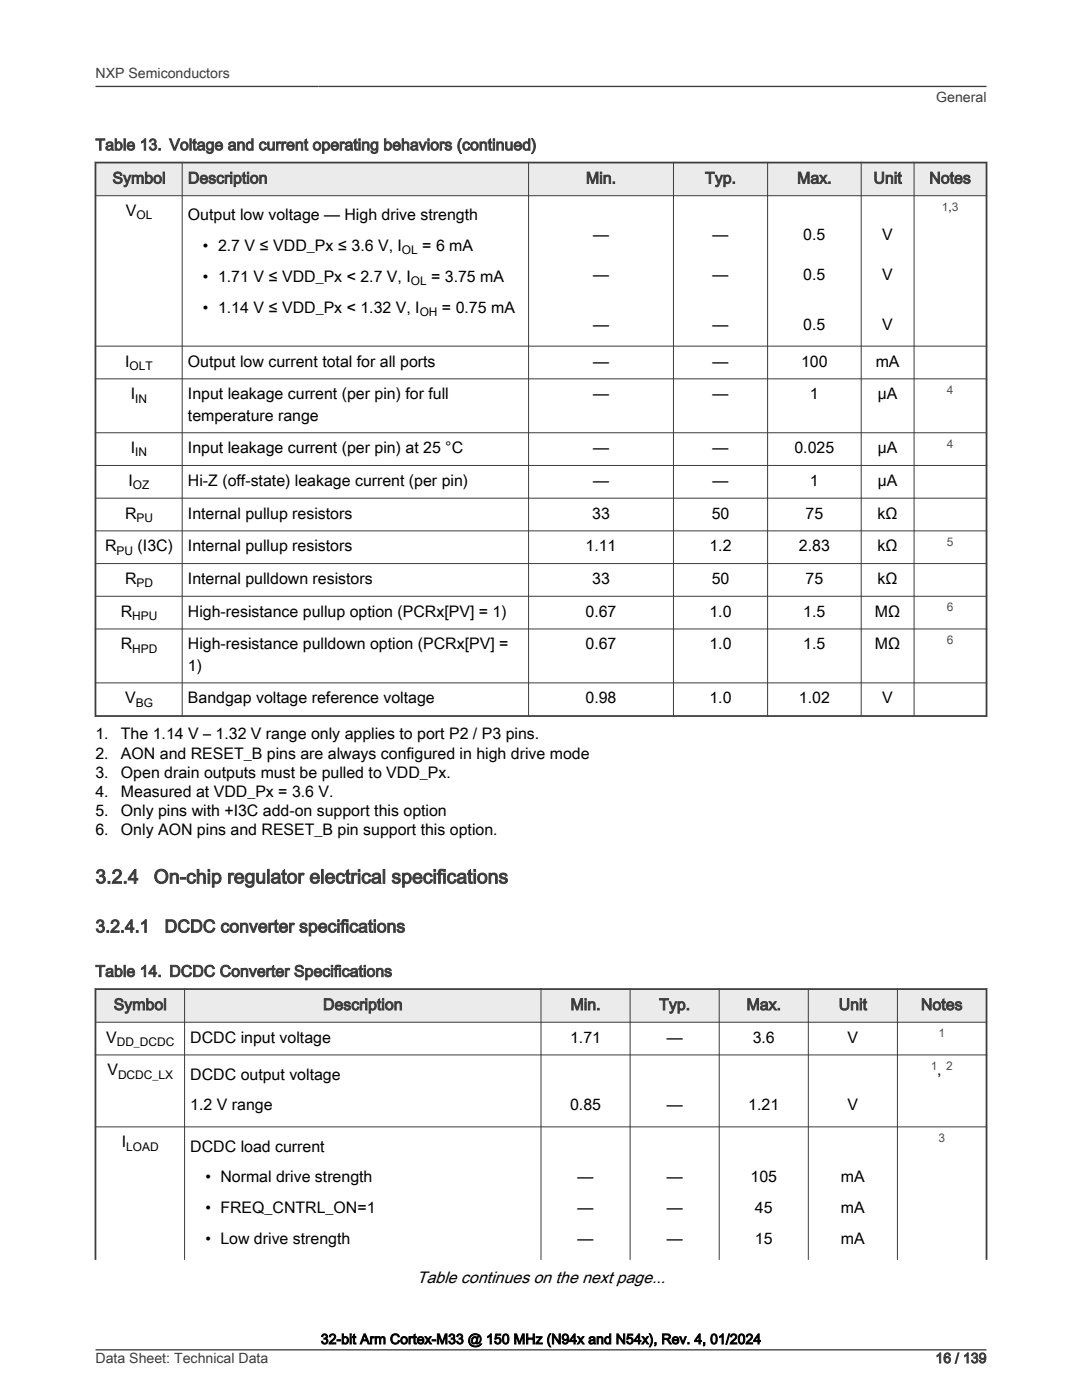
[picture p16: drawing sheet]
<svg xmlns="http://www.w3.org/2000/svg" width="216mm" height="279mm" viewBox="0 0 216 279" stroke-linecap="round" stroke-linejoin="round" font-family="sans-serif">
<defs><g id="words">
<g font-size="3.9" fill="#3c3c3c">
<text x="19" y="176.3">3.2.4</text>
<text x="30.7" y="176.3">On-chip regulator electrical specifications</text>
</g>
<g font-size="3.5" fill="#3c3c3c">
<text x="19" y="186.1">3.2.4.1</text>
<text x="32.8" y="186.1">DCDC converter specifications</text>
</g>
<text font-size="3.3" x="83.2" y="256.1">Table continues on the next page...</text>
<g font-size="3.2" fill="#3c3c3c">
<text x="19" y="30">Table 13. Voltage and current operating behaviors (continued)</text>
<text x="22.5" y="36.6">Symbol</text>
<text x="37.5" y="36.6">Description</text>
<text x="116.9" y="36.6">Min.</text>
<text x="140.7" y="36.6">Typ.</text>
<text x="159.1" y="36.6">Max.</text>
<text x="174.3" y="36.6">Unit</text>
<text x="185.4" y="36.6">Notes</text>
<text x="19" y="194.9">Table 14. DCDC Converter Specifications</text>
<text x="22.7" y="201.6">Symbol</text>
<text x="64.4" y="201.6">Description</text>
<text x="113.8" y="201.6">Min.</text>
<text x="131.5" y="201.6">Typ.</text>
<text x="149" y="201.6">Max.</text>
<text x="167.4" y="201.6">Unit</text>
<text x="183.8" y="201.6">Notes</text>
</g>
<g font-size="3.2">
<text x="25.1" y="43.1">V</text>
<text x="37.5" y="44">Output low voltage — High drive strength</text>
<text x="118.3" y="47.8">—</text>
<text x="142.2" y="47.8">—</text>
<text x="160.3" y="47.8">0.5</text>
<text x="176.1" y="47.8">V</text>
<text x="40.5" y="50.1">• 2.7 V ≤ VDD_Px ≤ 3.6 V, I</text>
<text x="84.3" y="50.1">= 6 mA</text>
<text x="40.5" y="56.3">• 1.71 V ≤ VDD_Px &lt; 2.7 V, I</text>
<text x="86" y="56.3">= 3.75 mA</text>
<text x="118.3" y="55.8">—</text>
<text x="142.2" y="55.8">—</text>
<text x="160.3" y="55.8">0.5</text>
<text x="176.1" y="55.8">V</text>
<text x="40.5" y="62.4">• 1.14 V ≤ VDD_Px &lt; 1.32 V, I</text>
<text x="88.2" y="62.4">= 0.75 mA</text>
<text x="118.3" y="65.8">—</text>
<text x="142.2" y="65.8">—</text>
<text x="160.3" y="65.8">0.5</text>
<text x="176.1" y="65.8">V</text>
<text x="25" y="73.2">I</text>
<text x="37.5" y="73.2">Output low current total for all ports</text>
<text x="118.3" y="73.2">—</text>
<text x="142.2" y="73.2">—</text>
<text x="159.9" y="73.2">100</text>
<text x="174.7" y="73.2">mA</text>
<text x="26.1" y="79.7">I</text>
<text x="37.5" y="79.7">Input leakage current (per pin) for full</text>
<text x="37.5" y="83.9">temperature range</text>
<text x="118.3" y="79.7">—</text>
<text x="142.2" y="79.7">—</text>
<text x="161.6" y="79.7">1</text>
<text x="175.2" y="79.7">μA</text>
<text x="26.1" y="90.5">I</text>
<text x="37.5" y="90.5">Input leakage current (per pin) at 25 °C</text>
<text x="118.3" y="90.5">—</text>
<text x="142.2" y="90.5">—</text>
<text x="158.5" y="90.5">0.025</text>
<text x="175.2" y="90.5">μA</text>
<text x="25.7" y="97">I</text>
<text x="37.5" y="97">Hi-Z (off-state) leakage current (per pin)</text>
<text x="118.3" y="97">—</text>
<text x="142.2" y="97">—</text>
<text x="161.6" y="97">1</text>
<text x="175.2" y="97">μA</text>
<text x="24.9" y="103.5">R</text>
<text x="37.5" y="103.5">Internal pullup resistors</text>
<text x="118.2" y="103.5">33</text>
<text x="142" y="103.5">50</text>
<text x="160.7" y="103.5">75</text>
<text x="175.1" y="103.5">kΩ</text>
<text x="21" y="110">R</text>
<text x="27.5" y="110">(I3C)</text>
<text x="37.5" y="110">Internal pullup resistors</text>
<text x="116.8" y="110">1.11</text>
<text x="141.6" y="110">1.2</text>
<text x="159.4" y="110">2.83</text>
<text x="175.1" y="110">kΩ</text>
<text x="24.9" y="116.6">R</text>
<text x="37.5" y="116.6">Internal pulldown resistors</text>
<text x="118.2" y="116.6">33</text>
<text x="142" y="116.6">50</text>
<text x="160.7" y="116.6">75</text>
<text x="175.1" y="116.6">kΩ</text>
<text x="24.1" y="123.1">R</text>
<text x="37.5" y="123.1">High-resistance pullup option (PCRx[PV] = 1)</text>
<text x="116.8" y="123.1">0.67</text>
<text x="141.6" y="123.1">1.0</text>
<text x="160.3" y="123.1">1.5</text>
<text x="174.6" y="123.1">MΩ</text>
<text x="24.1" y="129.6">R</text>
<text x="37.5" y="129.6">High-resistance pulldown option (PCRx[PV] =</text>
<text x="116.8" y="129.6">0.67</text>
<text x="141.6" y="129.6">1.0</text>
<text x="160.3" y="129.6">1.5</text>
<text x="174.6" y="129.6">MΩ</text>
<text x="37.5" y="133.8">1)</text>
<text x="25" y="140.4">V</text>
<text x="37.5" y="140.4">Bandgap voltage reference voltage</text>
<text x="116.8" y="140.4">0.98</text>
<text x="141.6" y="140.4">1.0</text>
<text x="159.4" y="140.4">1.02</text>
<text x="176.1" y="140.4">V</text>
<text x="19" y="147.6">1.</text>
<text x="24.1" y="147.6">The 1.14 V – 1.32 V range only applies to port P2 / P3 pins.</text>
<text x="19" y="151.4">2.</text>
<text x="19" y="155.2">3.</text>
<text x="24.1" y="151.4">AON and RESET_B pins are always configured in high drive mode</text>
<text x="24.1" y="155.2">Open drain outputs must be pulled to VDD_Px.</text>
<text x="19" y="159">4.</text>
<text x="24.1" y="159">Measured at VDD_Px = 3.6 V.</text>
<text x="19" y="162.8">5.</text>
<text x="19" y="166.6">6.</text>
<text x="24.1" y="162.8">Only pins with +I3C add-on support this option</text>
<text x="24.1" y="166.6">Only AON pins and RESET_B pin support this option.</text>
<text x="21.2" y="208.1">V</text>
<text x="38" y="208.1">DCDC input voltage</text>
<text x="113.8" y="208.1">1.71</text>
<text x="133" y="208.1">—</text>
<text x="150.2" y="208.1">3.6</text>
<text x="169.1" y="208.1">V</text>
<text x="21.4" y="214.6">V</text>
<text x="38" y="215.5">DCDC output voltage</text>
<text x="187" y="214.6">,</text>
<text x="38" y="221.6">1.2 V range</text>
<text x="113.8" y="221.6">0.85</text>
<text x="133" y="221.6">—</text>
<text x="149.3" y="221.6">1.21</text>
<text x="169.1" y="221.6">V</text>
<text x="24.3" y="229">I</text>
<text x="38" y="229.8">DCDC load current</text>
<text x="41" y="236">• Normal drive strength</text>
<text x="115.3" y="236">—</text>
<text x="133" y="236">—</text>
<text x="149.8" y="236">105</text>
<text x="167.8" y="236">mA</text>
<text x="41" y="242.1">• FREQ_CNTRL_ON=1</text>
<text x="115.3" y="242.1">—</text>
<text x="133" y="242.1">—</text>
<text x="150.6" y="242.1">45</text>
<text x="167.8" y="242.1">mA</text>
<text x="41" y="248.2">• Low drive strength</text>
<text x="115.3" y="248.2">—</text>
<text x="133" y="248.2">—</text>
<text x="150.6" y="248.2">15</text>
<text x="167.8" y="248.2">mA</text>
</g>
<g font-size="2.8" fill="#3c3c3c">
<text x="19" y="15.6">NXP Semiconductors</text>
<text x="186.8" y="20.4">General</text>
<text x="19" y="272">Data Sheet: Technical Data</text>
<text x="186.7" y="272">16 / 139</text>
</g>
<text font-size="2.8" x="64" y="268.2">32-bit Arm Cortex-M33 @ 150 MHz (N94x and N54x), Rev. 4, 01/2024</text>
<g font-size="2.4">
<text x="27.2" y="43.8">OL</text>
<text x="80.2" y="50.8">OL</text>
<text x="82" y="56.9">OL</text>
<text x="83.7" y="63">OH</text>
<text x="25.9" y="73.8">OLT</text>
<text x="27" y="80.3">IN</text>
<text x="27" y="91.1">IN</text>
<text x="26.5" y="97.6">OZ</text>
<text x="27.2" y="104.1">PU</text>
<text x="23.3" y="110.7">PU</text>
<text x="27.2" y="117.2">PD</text>
<text x="26.4" y="123.7">HPU</text>
<text x="26.4" y="130.2">HPD</text>
<text x="27.1" y="141">BG</text>
<text x="23.3" y="208.7">DD_DCDC</text>
<text x="23.6" y="215.3">DCDC_LX</text>
<text x="25.2" y="229.6">LOAD</text>
</g>
<g font-size="2.4" fill="#00f">
<text x="187.9" y="42.1">1,3</text>
<text x="188.9" y="78.6">4</text>
<text x="188.9" y="89.4">4</text>
<text x="188.9" y="109">5</text>
<text x="188.9" y="122">6</text>
<text x="188.9" y="128.6">6</text>
<text x="187.3" y="207">1</text>
<text x="185.7" y="213.6">1</text>
<text x="188.8" y="213.6">2</text>
<text x="187.3" y="227.9">3</text>
</g>
</g></defs>
<path d="M19 32.4h177.8v6.7h-177.8z" fill-rule="evenodd" fill="#ebebeb"/>
<path d="M18.9 32.4h178.1M19 32.3v110.8M196.8 32.3v110.8M18.9 142.9h178.1" fill="none" stroke="#3c3c3c" stroke-width=".35"/>
<g fill="none" stroke="#3c3c3c" stroke-width=".2">
<path d="M18.9 39.1h178.1M36.4 32.3v110.8M105.5 32.3v110.8M134.4 32.3v110.8M153.2 32.3v110.8M171.8 32.3v110.8M182.4 32.3v110.8M18.9 69.1h178.1M18.9 75.6h178.1M18.9 86.4h178.1M18.9 92.9h178.1M18.9 99.4h178.1"/>
<path d="M18.9 105.9h178.1M18.9 112.5h178.1M18.9 119h178.1M18.9 125.5h178.1M18.9 136.3h178.1"/>
</g>
<path d="M19 197.4h177.8v6.6h-177.8z" fill-rule="evenodd" fill="#ebebeb"/>
<path d="M18.9 197.4h178.1M19 197.2v54.2M196.8 197.2v54.2" fill="none" stroke="#3c3c3c" stroke-width=".35"/>
<path d="M36.8 197.2v54.2M107.9 197.2v54.2M125.7 197.2v54.2M143.5 197.2v54.2M161.3 197.2v54.2M179.1 197.2v54.2M18.9 204h178.1M18.9 210.5h178.1M18.9 224.9h178.1" fill="none" stroke="#3c3c3c" stroke-width=".2"/>
<path d="M19 17.3h177.8M19 269.4h177.8" fill="none" stroke="#3c3c3c" stroke-width=".26"/>
<use href="#words"/>
</svg>
